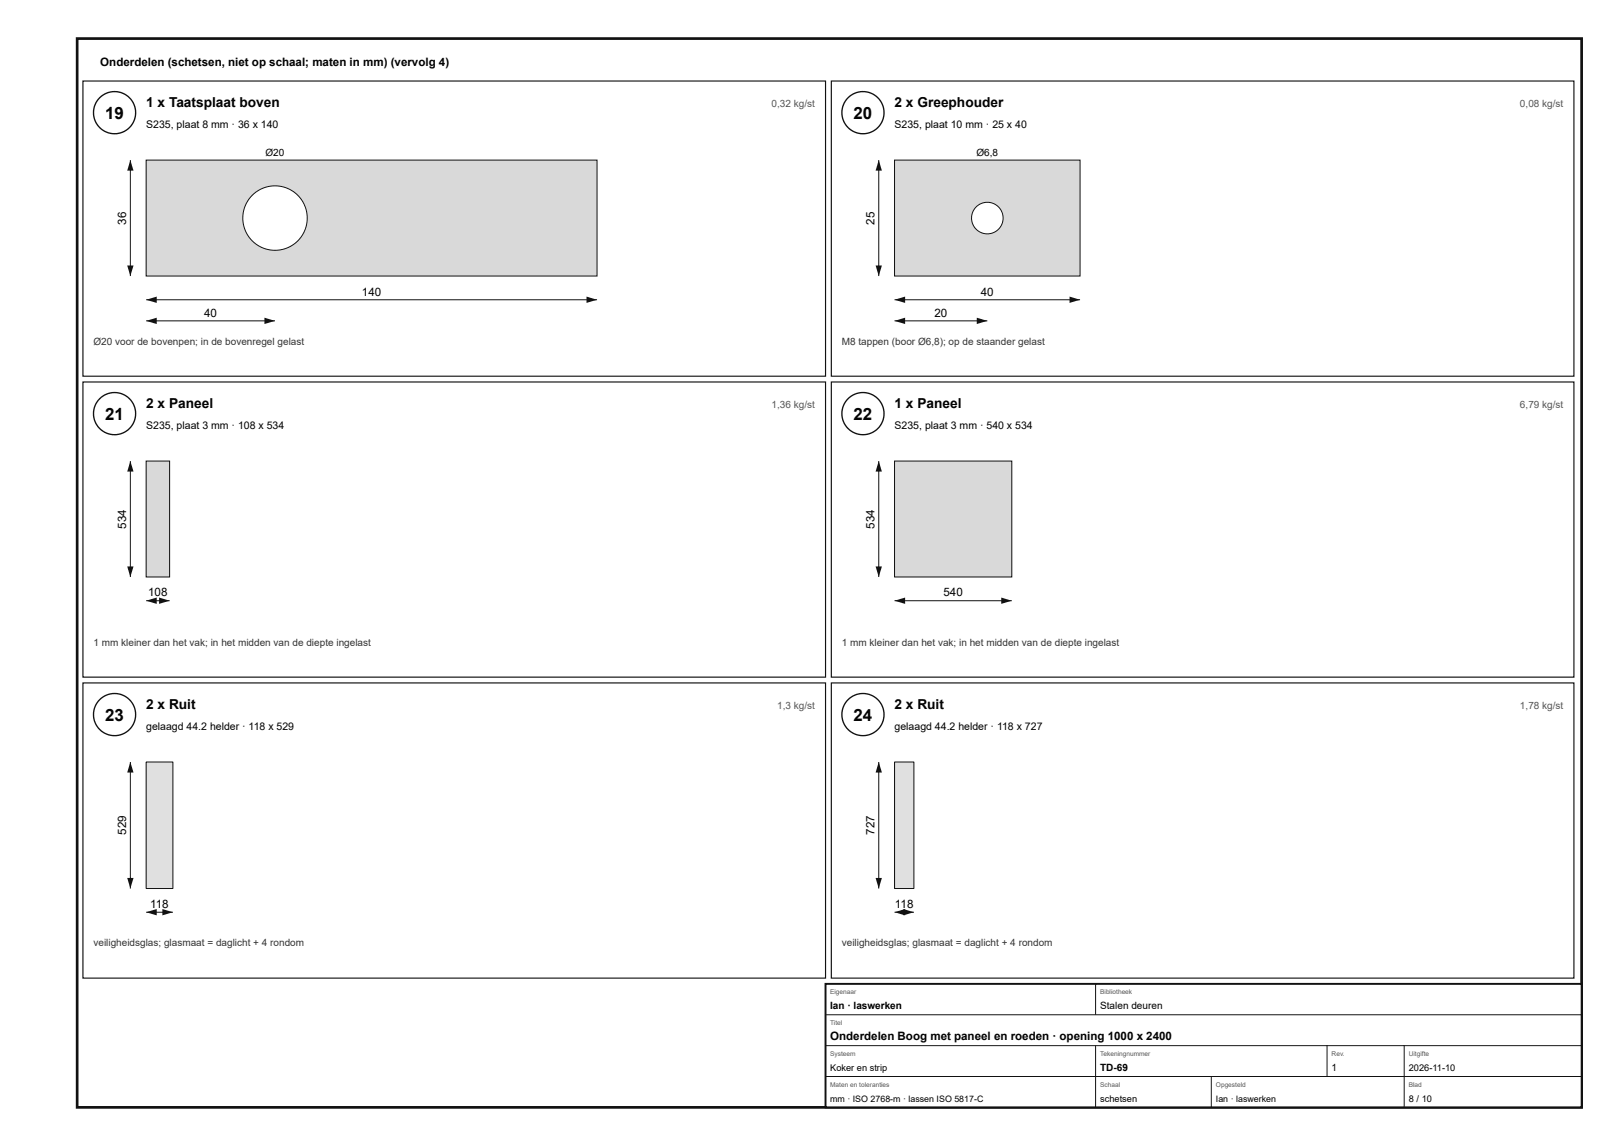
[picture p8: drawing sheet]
<svg xmlns="http://www.w3.org/2000/svg" width="420mm" height="297mm" viewBox="0 0 420 297" stroke-linecap="round" stroke-linejoin="round" font-family="sans-serif">
<defs><g id="words">
<g font-size="4.4">
<text x="27.3" y="30.8">19</text>
<text x="221.3" y="30.8">20</text>
<text x="27.3" y="108.8">21</text>
<text x="221.3" y="108.8">22</text>
<text x="27.3" y="186.8">23</text>
<text x="221.3" y="186.8">24</text>
</g>
<g font-size="3.6">
<text x="37.9" y="27.8">1 x Taatsplaat boven</text>
<text x="231.9" y="27.8">2 x Greephouder</text>
<text x="37.9" y="105.8">2 x Paneel</text>
<text x="231.9" y="105.8">1 x Paneel</text>
<text x="37.9" y="183.8">2 x Ruit</text>
<text x="231.9" y="183.8">2 x Ruit</text>
</g>
<g font-size="3">
<text x="26" y="17">Onderdelen (schetsen, niet op schaal; maten in mm) (vervolg 4)</text>
<text x="32.7" y="58.2" transform="rotate(-90 32.7 58.2)">36</text>
<text x="226.7" y="58.2" transform="rotate(-90 226.7 58.2)">25</text>
<text x="93.8" y="76.6">140</text>
<text x="254.3" y="76.6">40</text>
<text x="52.9" y="82.1">40</text>
<text x="242.2" y="82.1">20</text>
<text x="32.7" y="137" transform="rotate(-90 32.7 137)">534</text>
<text x="226.7" y="137" transform="rotate(-90 226.7 137)">534</text>
<text x="38.4" y="154.6">108</text>
<text x="244.6" y="154.6">540</text>
<text x="32.7" y="216.4" transform="rotate(-90 32.7 216.4)">529</text>
<text x="226.7" y="216.4" transform="rotate(-90 226.7 216.4)">727</text>
<text x="39" y="235.3">118</text>
<text x="232" y="235.3">118</text>
<text x="215.2" y="269.6">Onderdelen Boog met paneel en roeden · opening 1000 x 2400</text>
</g>
<g font-size="2.7">
<text x="37.9" y="33.3">S235, plaat 8 mm · 36 x 140</text>
<text x="231.9" y="33.3">S235, plaat 10 mm · 25 x 40</text>
<text x="37.9" y="111.3">S235, plaat 3 mm · 108 x 534</text>
<text x="231.9" y="111.3">S235, plaat 3 mm · 540 x 534</text>
<text x="37.9" y="189.3">gelaagd 44.2 helder · 118 x 529</text>
<text x="231.9" y="189.3">gelaagd 44.2 helder · 118 x 727</text>
</g>
<g font-size="2.6" fill="#555">
<text x="200" y="27.8">0,32 kg/st</text>
<text x="394" y="27.8">0,08 kg/st</text>
<text x="200" y="105.8">1,36 kg/st</text>
<text x="394" y="105.8">6,79 kg/st</text>
<text x="201.5" y="183.8">1,3 kg/st</text>
<text x="394" y="183.8">1,78 kg/st</text>
</g>
<g font-size="2.6">
<text x="68.8" y="40.4">Ø20</text>
<text x="253.1" y="40.4">Ø6,8</text>
<text x="215.2" y="261.6">Ian · laswerken</text>
<text x="285.2" y="261.6">Stalen deuren</text>
<text x="285.2" y="277.6">TD-69</text>
<text x="345.2" y="277.6">1</text>
</g>
<g font-size="2.6" fill="#333">
<text x="24.2" y="89.3">Ø20 voor de bovenpen; in de bovenregel gelast</text>
<text x="218.2" y="89.3">M8 tappen (boor Ø6,8); op de staander gelast</text>
<text x="24.2" y="167.3">1 mm kleiner dan het vak; in het midden van de diepte ingelast</text>
<text x="218.2" y="167.3">1 mm kleiner dan het vak; in het midden van de diepte ingelast</text>
<text x="24.2" y="245.3">veiligheidsglas; glasmaat = daglicht + 4 rondom</text>
<text x="218.2" y="245.3">veiligheidsglas; glasmaat = daglicht + 4 rondom</text>
</g>
<g font-size="2.4">
<text x="215.2" y="277.6">Koker en strip</text>
<text x="365.2" y="277.6">2026-11-10</text>
<text x="285.2" y="285.6">schetsen</text>
<text x="365.2" y="285.6">8 / 10</text>
</g>
<g font-size="2.3">
<text x="215.2" y="285.6">mm · ISO 2768-m · lassen ISO 5817-C</text>
<text x="315.2" y="285.6">Ian · laswerken</text>
</g>
<g font-size="1.7" fill="#555">
<text x="215.2" y="257.6">Eigenaar</text>
<text x="285.2" y="257.6">Bibliotheek</text>
<text x="215.2" y="265.6">Titel</text>
<text x="215.2" y="273.6">Systeem</text>
<text x="285.2" y="273.6">Tekeningnummer</text>
<text x="345.2" y="273.6">Rev.</text>
<text x="365.2" y="273.6">Uitgifte</text>
<text x="215.2" y="281.6">Maten en toleranties</text>
<text x="285.2" y="281.6">Schaal</text>
<text x="315.2" y="281.6">Opgesteld</text>
<text x="365.2" y="281.6">Blad</text>
</g>
</g></defs>
<path d="M20 10h390v277h-390z" fill="none" stroke="#111" stroke-width=".7" stroke-linecap="butt"/>
<path d="M21.5 21h192.5v76.5h-192.5z" fill="none" stroke="#111" stroke-width=".3"/>
<circle cx="29.7" cy="29.2" r="5.5" fill="#fff"/>
<circle cx="29.7" cy="29.2" r="5.5" fill="none" stroke="#111" stroke-width=".35"/>
<path d="M37.9 41.5h116.9v30h-116.9z" fill="#d7dadc"/>
<path d="M37.9 41.5h116.9v30h-116.9z" fill="none" stroke="#111" stroke-width=".26"/>
<circle cx="71.3" cy="56.5" r="8.3" fill="#fff"/>
<g fill="none" stroke="#111" stroke-width=".26">
<path d="M37.9 77.7h116.9"/>
<circle cx="71.3" cy="56.5" r="8.3"/>
</g>
<g fill="#111">
<path d="M37.9 77.7l2.7-.8v1.6z"/>
<path d="M152 76.9l2.8 .8-2.8 .8z"/>
</g>
<path d="M33.8 41.5v30" fill="none" stroke="#111" stroke-width=".26"/>
<g fill="#111">
<path d="M33.8 41.5l.8 2.7h-1.6z"/>
<path d="M33 68.8h1.6l-.8 2.7z"/>
</g>
<path d="M37.9 83.2h33.4" fill="none" stroke="#111" stroke-width=".26"/>
<g fill="#111">
<path d="M37.9 83.2l2.7-.9v1.7z"/>
<path d="M68.5 82.3l2.8 .9-2.8 .8z"/>
</g>
<path d="M215.5 21h192.5v76.5h-192.5z" fill="none" stroke="#111" stroke-width=".3"/>
<circle cx="223.7" cy="29.2" r="5.5" fill="#fff"/>
<circle cx="223.7" cy="29.2" r="5.5" fill="none" stroke="#111" stroke-width=".35"/>
<path d="M231.9 41.5h48.1v30h-48.1z" fill="#d7dadc"/>
<path d="M231.9 41.5h48.1v30h-48.1z" fill="none" stroke="#111" stroke-width=".26"/>
<circle cx="255.9" cy="56.5" r="4.1" fill="#fff"/>
<g fill="none" stroke="#111" stroke-width=".26">
<path d="M231.9 77.7h48.1"/>
<circle cx="255.9" cy="56.5" r="4.1"/>
</g>
<g fill="#111">
<path d="M231.9 77.7l2.7-.8v1.6z"/>
<path d="M277.2 76.9l2.8 .8-2.8 .8z"/>
</g>
<path d="M227.8 41.5v30" fill="none" stroke="#111" stroke-width=".26"/>
<g fill="#111">
<path d="M227.8 41.5l.8 2.7h-1.6z"/>
<path d="M227 68.8h1.6l-.8 2.7z"/>
</g>
<path d="M231.9 83.2h24" fill="none" stroke="#111" stroke-width=".26"/>
<g fill="#111">
<path d="M231.9 83.2l2.7-.9v1.7z"/>
<path d="M253.2 82.3l2.7 .9-2.7 .8z"/>
</g>
<path d="M21.5 99h192.5v76.5h-192.5z" fill="none" stroke="#111" stroke-width=".3"/>
<circle cx="29.7" cy="107.2" r="5.5" fill="#fff"/>
<circle cx="29.7" cy="107.2" r="5.5" fill="none" stroke="#111" stroke-width=".35"/>
<path d="M37.9 119.5h6.1v30h-6.1z" fill="#d7dadc"/>
<path d="M37.9 119.5h6.1v30h-6.1zM37.9 155.7h6.1" fill="none" stroke="#111" stroke-width=".26"/>
<g fill="#111">
<path d="M37.9 155.7l2.7-.8v1.6z"/>
<path d="M41.2 154.9l2.8 .8-2.8 .8z"/>
</g>
<path d="M33.8 119.5v30" fill="none" stroke="#111" stroke-width=".26"/>
<g fill="#111">
<path d="M33.8 119.5l.8 2.7h-1.6z"/>
<path d="M33 146.8h1.6l-.8 2.7z"/>
</g>
<path d="M215.5 99h192.5v76.5h-192.5z" fill="none" stroke="#111" stroke-width=".3"/>
<circle cx="223.7" cy="107.2" r="5.5" fill="#fff"/>
<circle cx="223.7" cy="107.2" r="5.5" fill="none" stroke="#111" stroke-width=".35"/>
<path d="M231.9 119.5h30.4v30h-30.4z" fill="#d7dadc"/>
<path d="M231.9 119.5h30.4v30h-30.4zM231.9 155.7h30.4" fill="none" stroke="#111" stroke-width=".26"/>
<g fill="#111">
<path d="M231.9 155.7l2.7-.8v1.6z"/>
<path d="M259.5 154.9l2.8 .8-2.8 .8z"/>
</g>
<path d="M227.8 119.5v30" fill="none" stroke="#111" stroke-width=".26"/>
<g fill="#111">
<path d="M227.8 119.5l.8 2.7h-1.6z"/>
<path d="M227 146.8h1.6l-.8 2.7z"/>
</g>
<path d="M21.5 177h192.5v76.5h-192.5z" fill="none" stroke="#111" stroke-width=".3"/>
<circle cx="29.7" cy="185.2" r="5.5" fill="#fff"/>
<circle cx="29.7" cy="185.2" r="5.5" fill="none" stroke="#111" stroke-width=".35"/>
<path d="M37.9 197.5h6.9v32.8h-6.9z" fill="#d6e4e9"/>
<path d="M37.9 197.5h6.9v32.8h-6.9zM37.9 236.4h6.9" fill="none" stroke="#111" stroke-width=".26"/>
<g fill="#111">
<path d="M37.9 236.4l2.7-.8v1.6z"/>
<path d="M42.1 235.6l2.7 .8-2.7 .8z"/>
</g>
<path d="M33.8 197.5v32.8" fill="none" stroke="#111" stroke-width=".26"/>
<g fill="#111">
<path d="M33.8 197.5l.8 2.7h-1.6z"/>
<path d="M33 227.5h1.6l-.8 2.8z"/>
</g>
<path d="M215.5 177h192.5v76.5h-192.5z" fill="none" stroke="#111" stroke-width=".3"/>
<circle cx="223.7" cy="185.2" r="5.5" fill="#fff"/>
<circle cx="223.7" cy="185.2" r="5.5" fill="none" stroke="#111" stroke-width=".35"/>
<path d="M231.9 197.5h5v32.8h-5z" fill="#d6e4e9"/>
<path d="M231.9 197.5h5v32.8h-5zM231.9 236.4h5" fill="none" stroke="#111" stroke-width=".26"/>
<g fill="#111">
<path d="M231.9 236.4l2.7-.8v1.6z"/>
<path d="M234.2 235.6l2.7 .8-2.7 .8z"/>
</g>
<path d="M227.8 197.5v32.8" fill="none" stroke="#111" stroke-width=".26"/>
<g fill="#111">
<path d="M227.8 197.5l.8 2.7h-1.6z"/>
<path d="M227 227.5h1.6l-.8 2.8z"/>
</g>
<path d="M214 255h196v32h-196z" fill="#fff"/>
<path d="M214 255h196v32h-196z" fill="none" stroke="#111" stroke-width=".5"/>
<path d="M284 255v8M214 263h196M214 271h196M214 279h196M284 271v16M314 279v8M344 271v8M364 271v16" fill="none" stroke="#111" stroke-width=".26"/>
<use href="#words"/>
</svg>
